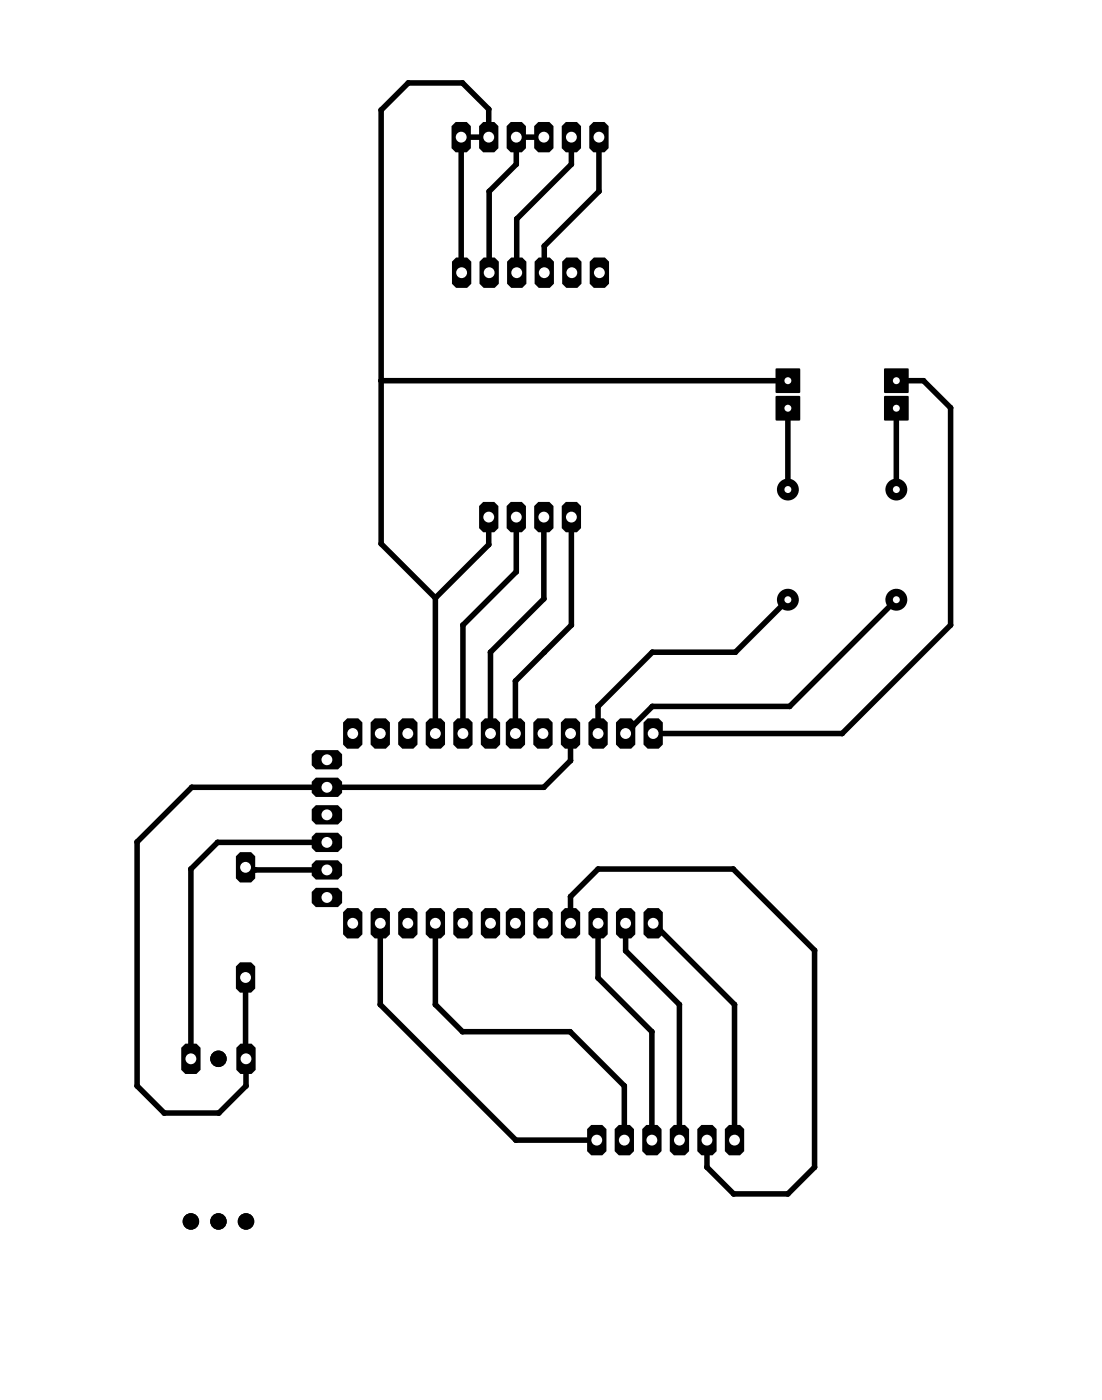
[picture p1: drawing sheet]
<svg xmlns="http://www.w3.org/2000/svg" width="102mm" height="129mm" viewBox="0 0 102 129" stroke-linecap="round" stroke-linejoin="round" font-family="sans-serif">
<g fill="#000">
<path d="M41.6 11.6l.4-.4h1l.4 .4v2.1l-.4 .3h-1l-.4-.3z" fill-rule="evenodd"/>
<path d="M44.2 11.6l.3-.4h1.1l.3 .4v2.1l-.3 .3h-1.1l-.3-.3z" fill-rule="evenodd"/>
<path d="M46.7 11.6l.4-.4h1l.4 .4v2.1l-.4 .3h-1l-.4-.3z" fill-rule="evenodd"/>
<path d="M49.2 11.6l.4-.4h1l.4 .4v2.1l-.4 .3h-1l-.4-.3z" fill-rule="evenodd"/>
<path d="M51.8 11.6l.4-.4h1l.4 .4v2.1l-.4 .3h-1l-.4-.3z" fill-rule="evenodd"/>
<path d="M54.3 11.6l.4-.4h1l.4 .4v2.1l-.4 .3h-1l-.4-.3z" fill-rule="evenodd"/>
<path d="M42.1 23.9h.9l.3 .3v1.9l-.3 .3h-.9l-.3-.3v-1.9z" fill-rule="evenodd"/>
<path d="M41.7 24.1l.3-.4h1.1l.3 .4v2.1l-.3 .3h-1.1l-.3-.3z" fill-rule="evenodd"/>
<path d="M44.2 24.1l.4-.4h1l.4 .4v2.1l-.4 .3h-1l-.4-.3z" fill-rule="evenodd"/>
<path d="M46.7 24.1l.4-.4h1l.4 .4v2.1l-.4 .3h-1l-.4-.3z" fill-rule="evenodd"/>
<path d="M49.3 24.1l.4-.4h1l.4 .4v2.1l-.4 .3h-1l-.4-.3z" fill-rule="evenodd"/>
<path d="M51.8 24.1l.4-.4h1l.4 .4v2.1l-.4 .3h-1l-.4-.3z" fill-rule="evenodd"/>
<path d="M54.4 24.1l.3-.4h1.1l.3 .4v2.1l-.3 .3h-1.1l-.3-.3z" fill-rule="evenodd"/>
<path d="M71.5 36.5h2.2v2.3h-2.2z" fill-rule="evenodd"/>
<path d="M71.5 34h2.2v2.2h-2.2z" fill-rule="evenodd"/>
<path d="M81.5 36.5h2.2v2.3h-2.2z" fill-rule="evenodd"/>
<path d="M81.5 34h2.2v2.2h-2.2z" fill-rule="evenodd"/>
<path d="M44.2 46.7l.3-.4h1.1l.3 .4v2l-.3 .4h-1.1l-.3-.4z" fill-rule="evenodd"/>
<path d="M46.7 46.7l.4-.4h1l.4 .4v2l-.4 .4h-1l-.4-.4z" fill-rule="evenodd"/>
<path d="M49.2 46.7l.4-.4h1l.4 .4v2l-.4 .4h-1l-.4-.4z" fill-rule="evenodd"/>
<path d="M51.8 46.7l.4-.4h1l.4 .4v2l-.4 .4h-1l-.4-.4z" fill-rule="evenodd"/>
<path d="M21.7 79l.4-.4h1l.4 .4v2l-.4 .4h-1l-.4-.4z" fill-rule="evenodd"/>
<path d="M28.7 77.2l.4-.4h2.1l.3 .4v1l-.3 .4h-2.1l-.4-.4z" fill-rule="evenodd"/>
<path d="M28.7 74.6l.4-.3h2.1l.3 .3v1.1l-.3 .3h-2.1l-.4-.3z" fill-rule="evenodd"/>
<path d="M29.1 71.7h2.1l.3 .4v1l-.3 .4h-2.1l-.4-.4v-1z" fill-rule="evenodd"/>
<path d="M29.1 69.2h2.1l.3 .4v1l-.3 .4h-2.1l-.4-.4v-1z" fill-rule="evenodd"/>
<path d="M31.6 66.6l.4-.4h1l.4 .4v2.1l-.4 .3h-1l-.4-.3z" fill-rule="evenodd"/>
<path d="M34.2 66.6l.3-.4h1.1l.3 .4v2.1l-.3 .3h-1.1l-.3-.3z" fill-rule="evenodd"/>
<path d="M36.7 66.6l.4-.4h1l.4 .4v2.1l-.4 .3h-1l-.4-.3z" fill-rule="evenodd"/>
<path d="M39.2 66.6l.4-.4h1l.4 .4v2.1l-.4 .3h-1l-.4-.3z" fill-rule="evenodd"/>
<path d="M41.8 66.6l.4-.4h1l.4 .4v2.1l-.4 .3h-1l-.4-.3z" fill-rule="evenodd"/>
<path d="M44.3 66.6l.4-.4h1l.4 .4v2.1l-.4 .3h-1l-.4-.3z" fill-rule="evenodd"/>
<path d="M46.6 66.6l.4-.4h1l.4 .4v2.1l-.4 .3h-1l-.4-.3z" fill-rule="evenodd"/>
<path d="M49.2 66.6l.3-.4h1.1l.3 .4v2.1l-.3 .3h-1.1l-.3-.3z" fill-rule="evenodd"/>
<path d="M51.7 66.6l.4-.4h1l.4 .4v2.1l-.4 .3h-1l-.4-.3z" fill-rule="evenodd"/>
<path d="M54.2 66.6l.4-.4h1l.4 .4v2.1l-.4 .3h-1l-.4-.3z" fill-rule="evenodd"/>
<path d="M56.8 66.6l.4-.4h1l.4 .4v2.1l-.4 .3h-1l-.4-.3z" fill-rule="evenodd"/>
<path d="M59.3 66.6l.4-.4h1l.4 .4v2.1l-.4 .3h-1l-.4-.3z" fill-rule="evenodd"/>
<path d="M16.7 96.6l.4-.4h1l.4 .4v2.1l-.4 .3h-1l-.4-.3z" fill-rule="evenodd"/>
<path d="M21.7 89.1l.4-.4h1l.4 .4v2.1l-.4 .3h-1l-.4-.3z" fill-rule="evenodd"/>
<path d="M21.8 96.6l.4-.4h1l.4 .4v2.1l-.4 .3h-1l-.4-.3z" fill-rule="evenodd"/>
<path d="M29.1 81.9h2.1l.3 .4v1l-.3 .4h-2.1l-.4-.4v-1z" fill-rule="evenodd"/>
<path d="M29.1 79.3h2.1l.3 .4v1l-.3 .4h-2.1l-.4-.4v-1z" fill-rule="evenodd"/>
<path d="M31.6 84.1l.4-.4h1l.4 .4v2.1l-.4 .3h-1l-.4-.3z" fill-rule="evenodd"/>
<path d="M34.2 84.1l.3-.4h1.1l.3 .4v2.1l-.3 .3h-1.1l-.3-.3z" fill-rule="evenodd"/>
<path d="M36.7 84.1l.4-.4h1l.4 .4v2.1l-.4 .3h-1l-.4-.3z" fill-rule="evenodd"/>
<path d="M39.2 84.1l.4-.4h1l.4 .4v2.1l-.4 .3h-1l-.4-.3z" fill-rule="evenodd"/>
<path d="M41.8 84.1l.4-.4h1l.4 .4v2.1l-.4 .3h-1l-.4-.3z" fill-rule="evenodd"/>
<path d="M44.3 84.1l.4-.4h1l.4 .4v2.1l-.4 .3h-1l-.4-.3z" fill-rule="evenodd"/>
<path d="M46.6 84.1l.4-.4h1l.4 .4v2.1l-.4 .3h-1l-.4-.3z" fill-rule="evenodd"/>
<path d="M49.2 84.1l.3-.4h1.1l.3 .4v2.1l-.3 .3h-1.1l-.3-.3z" fill-rule="evenodd"/>
<path d="M51.7 84.1l.4-.4h1l.4 .4v2.1l-.4 .3h-1l-.4-.3z" fill-rule="evenodd"/>
<path d="M54.2 84.1l.4-.4h1l.4 .4v2.1l-.4 .3h-1l-.4-.3z" fill-rule="evenodd"/>
<path d="M56.8 84.1l.4-.4h1l.4 .4v2.1l-.4 .3h-1l-.4-.3z" fill-rule="evenodd"/>
<path d="M59.3 84.1l.4-.4h1l.4 .4v2.1l-.4 .3h-1l-.4-.3z" fill-rule="evenodd"/>
<path d="M54.1 104.1l.4-.4h1l.4 .4v2.1l-.4 .3h-1l-.4-.3z" fill-rule="evenodd"/>
<path d="M57 103.7h1.1l.3 .4v2.1l-.3 .3h-1.1l-.3-.3v-2.1z" fill-rule="evenodd"/>
<path d="M59.2 104.1l.4-.4h1l.4 .4v2.1l-.4 .3h-1l-.4-.3z" fill-rule="evenodd"/>
<path d="M61.7 104.1l.4-.4h1l.4 .4v2.1l-.4 .3h-1l-.4-.3z" fill-rule="evenodd"/>
<path d="M64.3 104.1l.4-.4h1l.4 .4v2.1l-.4 .3h-1l-.4-.3z" fill-rule="evenodd"/>
<path d="M66.8 104.1l.4-.4h1l.4 .4v2.1l-.4 .3h-1l-.4-.3z" fill-rule="evenodd"/>
<circle cx="35.1" cy="10.1" r=".25"/>
<circle cx="37.6" cy="7.6" r=".25"/>
<circle cx="42.6" cy="7.6" r=".25"/>
<circle cx="45.1" cy="10.1" r=".25"/>
<circle cx="45.1" cy="17.6" r=".25"/>
<circle cx="47.6" cy="15.1" r=".25"/>
<circle cx="52.7" cy="15.1" r=".25"/>
<circle cx="55.2" cy="17.6" r=".25"/>
<circle cx="35.1" cy="35.1" r=".25"/>
<circle cx="42.5" cy="24.4" r=".25"/>
<circle cx="47.6" cy="20.2" r=".25"/>
<circle cx="50.2" cy="22.7" r=".25"/>
<circle cx="85.1" cy="35.1" r=".25"/>
<circle cx="87.6" cy="37.6" r=".25"/>
<circle cx="35.1" cy="50.1" r=".25"/>
<circle cx="40.1" cy="55.1" r=".25"/>
<circle cx="42.7" cy="57.6" r=".25"/>
<circle cx="45.1" cy="50.2" r=".25"/>
<circle cx="47.6" cy="52.7" r=".25"/>
<circle cx="50.1" cy="55.2" r=".25"/>
<circle cx="52.7" cy="57.6" r=".25"/>
<circle cx="72.6" cy="45.2" r="1.01"/>
<circle cx="72.6" cy="55.3" r="1.01"/>
<circle cx="82.6" cy="45.2" r="1.01"/>
<circle cx="82.6" cy="55.3" r="1.01"/>
<circle cx="87.6" cy="57.7" r=".25"/>
<circle cx="12.6" cy="77.6" r=".25"/>
<circle cx="17.7" cy="72.6" r=".25"/>
<circle cx="20.1" cy="77.7" r=".25"/>
<circle cx="45.2" cy="60.1" r=".25"/>
<circle cx="47.5" cy="62.8" r=".25"/>
<circle cx="50.1" cy="72.6" r=".25"/>
<circle cx="50.2" cy="60.1" r=".25"/>
<circle cx="52.6" cy="70.1" r=".25"/>
<circle cx="55.1" cy="65.1" r=".25"/>
<circle cx="58.4" cy="66.9" r=".25"/>
<circle cx="60.1" cy="65.1" r=".25"/>
<circle cx="60.1" cy="60.1" r=".25"/>
<circle cx="67.8" cy="60.1" r=".25"/>
<circle cx="72.8" cy="65.1" r=".25"/>
<circle cx="77.6" cy="67.6" r=".25"/>
<circle cx="17.6" cy="80.1" r=".25"/>
<circle cx="20.1" cy="97.7" r=".76"/>
<circle cx="22.6" cy="96.9" r=".25"/>
<circle cx="23.5" cy="80.2" r=".25"/>
<circle cx="35.1" cy="92.7" r=".25"/>
<circle cx="40.1" cy="92.7" r=".25"/>
<circle cx="42.6" cy="95.2" r=".25"/>
<circle cx="52.6" cy="95.2" r=".25"/>
<circle cx="52.6" cy="82.7" r=".25"/>
<circle cx="55.1" cy="80.1" r=".25"/>
<circle cx="55.1" cy="90.2" r=".25"/>
<circle cx="57.7" cy="87.7" r=".25"/>
<circle cx="60.1" cy="95.2" r=".25"/>
<circle cx="62.6" cy="92.7" r=".25"/>
<circle cx="67.6" cy="80.1" r=".25"/>
<circle cx="67.7" cy="92.7" r=".25"/>
<circle cx="75.1" cy="87.7" r=".25"/>
<circle cx="12.6" cy="100.1" r=".25"/>
<circle cx="15.1" cy="102.6" r=".25"/>
<circle cx="17.6" cy="112.7" r=".76"/>
<circle cx="20.1" cy="112.7" r=".76"/>
<circle cx="20.2" cy="102.6" r=".25"/>
<circle cx="22.7" cy="112.7" r=".76"/>
<circle cx="22.7" cy="100.1" r=".25"/>
<circle cx="47.6" cy="105.1" r=".25"/>
<circle cx="57.6" cy="100.1" r=".25"/>
<circle cx="65.2" cy="107.6" r=".25"/>
<circle cx="67.6" cy="110.1" r=".25"/>
<circle cx="72.6" cy="110.1" r=".25"/>
<circle cx="75.1" cy="107.6" r=".25"/>
</g>
<g fill="none" stroke="#000" stroke-width=".51">
<path d="M50.1 12.6h-2.5v2.5l-2.5 2.5v7.5M52.7 12.6v2.5l-5.1 5.1v4.9M55.2 12.6v5l-5 5.1v2.4M35.1 35.1h37.5M42.6 25.1l-.1-12.5h2.6v-2.5l-2.5-2.5h-5l-2.5 2.5v40l5 5M72.6 37.6v7.5M82.6 35.1h2.5l2.5 2.5v20l-10 10h-17.4M82.6 37.6v7.5M40.1 55.1v12.5M45.1 47.7v2.5l-5 4.9M47.6 47.7v5l-4.9 4.9v10M50.1 47.7v7.5l-4.9 4.9v7.5"/>
<path d="M52.7 47.7v9.9l-5.2 5.2v4.8M72.6 55.3l-4.8 4.8h-7.7l-5 5v2.5M82.6 55.3l-9.8 9.8h-12.7l-2.4 2.5M22.6 80l.9 .2h6.6M30.1 77.7h-10l-2.5 2.4v17.5M52.6 67.6v2.5l-2.5 2.5h-32.4l-5.1 5v22.5l2.5 2.5h5.1l2.5-2.5-.1-10M35.1 85.1v7.5l12.5 12.5h7.4M40.1 85.1v7.5l2.5 2.5h10l5 5v5M52.6 85.1v-2.4l2.5-2.6h12.5l7.5 7.5v20l-2.5 2.5h-5l-2.4-2.5v-2.5M55.1 85.1v5.1l5 4.9v10M57.7 85.1v2.6l4.9 4.9v12.5M60.2 85.1l7.5 7.5v12.5"/>
</g>
<g fill="#000">
<circle cx="30.1" cy="72.6" r=".25"/>
<circle cx="30.1" cy="77.7" r=".25"/>
<circle cx="30.1" cy="80.2" r=".25"/>
</g>
<circle cx="42.6" cy="25.1" r=".5" fill="#fff"/>
<path d="M44.6 23.9h1l.3 .3v1.9l-.3 .3h-1l-.3-.3v-1.9z" fill-rule="evenodd" fill="#000"/>
<circle cx="45.1" cy="25.1" r=".5" fill="#fff"/>
<path d="M47.2 23.9h.9l.3 .3v1.9l-.3 .3h-.9l-.3-.3v-1.9z" fill-rule="evenodd" fill="#000"/>
<circle cx="47.6" cy="25.1" r=".5" fill="#fff"/>
<path d="M49.7 23.9h.9l.3 .3v1.9l-.3 .3h-.9l-.3-.3v-1.9z" fill-rule="evenodd" fill="#000"/>
<circle cx="50.2" cy="25.1" r=".5" fill="#fff"/>
<path d="M52.3 23.9h.9l.3 .3v1.9l-.3 .3h-.9l-.3-.3v-1.9z" fill-rule="evenodd" fill="#000"/>
<circle cx="52.7" cy="25.1" r=".5" fill="#fff"/>
<path d="M54.8 23.9h.9l.3 .3v1.9l-.3 .3h-.9l-.3-.3v-1.9z" fill-rule="evenodd" fill="#000"/>
<circle cx="55.3" cy="25.1" r=".5" fill="#fff"/>
<path d="M29.2 82h1.9l.3 .3v.9l-.3 .3h-1.9l-.3-.3v-.9z" fill-rule="evenodd" fill="#000"/>
<circle cx="30.1" cy="82.8" r=".5" fill="#fff"/>
<path d="M29.2 79.5h1.9l.3 .3v.9l-.3 .3h-1.9l-.3-.3v-.9z" fill-rule="evenodd" fill="#000"/>
<circle cx="30.1" cy="80.2" r=".5" fill="#fff"/>
<path d="M29.2 76.9h1.9l.3 .3v.9l-.3 .3h-1.9l-.3-.3v-.9z" fill-rule="evenodd" fill="#000"/>
<circle cx="30.1" cy="77.7" r=".5" fill="#fff"/>
<path d="M29.2 74.4h1.9l.3 .3v.9l-.3 .3h-1.9l-.3-.3v-.9z" fill-rule="evenodd" fill="#000"/>
<circle cx="30.1" cy="75.1" r=".5" fill="#fff"/>
<path d="M29.2 71.8h1.9l.3 .3v1l-.3 .3h-1.9l-.3-.3v-1z" fill-rule="evenodd" fill="#000"/>
<circle cx="30.1" cy="72.6" r=".5" fill="#fff"/>
<path d="M29.2 69.3h1.9l.3 .3v.9l-.3 .3h-1.9l-.3-.3v-.9z" fill-rule="evenodd" fill="#000"/>
<circle cx="30.1" cy="70.1" r=".5" fill="#fff"/>
<path d="M44.6 46.4h.9l.3 .3v2l-.3 .3h-.9l-.3-.3v-2z" fill-rule="evenodd" fill="#000"/>
<circle cx="45.1" cy="47.7" r=".5" fill="#fff"/>
<path d="M47.1 46.4h1l.3 .3v2l-.3 .3h-1l-.3-.3v-2z" fill-rule="evenodd" fill="#000"/>
<circle cx="47.6" cy="47.7" r=".5" fill="#fff"/>
<path d="M49.7 46.4h.9l.3 .3v2l-.3 .3h-.9l-.3-.3v-2z" fill-rule="evenodd" fill="#000"/>
<circle cx="50.1" cy="47.7" r=".5" fill="#fff"/>
<path d="M52.2 46.4h.9l.3 .3v2l-.3 .3h-.9l-.3-.3v-2z" fill-rule="evenodd" fill="#000"/>
<circle cx="52.7" cy="47.7" r=".5" fill="#fff"/>
<path d="M54.8 11.4h.9l.3 .3v1.9l-.3 .3h-.9l-.3-.3v-1.9z" fill-rule="evenodd" fill="#000"/>
<circle cx="55.2" cy="12.6" r=".5" fill="#fff"/>
<path d="M52.2 11.4h.9l.3 .3v1.9l-.3 .3h-.9l-.3-.3v-1.9z" fill-rule="evenodd" fill="#000"/>
<circle cx="52.7" cy="12.6" r=".5" fill="#fff"/>
<path d="M49.7 11.4h.9l.3 .3v1.9l-.3 .3h-.9l-.3-.3v-1.9z" fill-rule="evenodd" fill="#000"/>
<circle cx="50.1" cy="12.6" r=".5" fill="#fff"/>
<path d="M47.1 11.4h1l.3 .3v1.9l-.3 .3h-1l-.3-.3v-1.9z" fill-rule="evenodd" fill="#000"/>
<circle cx="47.6" cy="12.6" r=".5" fill="#fff"/>
<path d="M44.6 11.4h.9l.3 .3v1.9l-.3 .3h-.9l-.3-.3v-1.9z" fill-rule="evenodd" fill="#000"/>
<circle cx="45.1" cy="12.6" r=".5" fill="#fff"/>
<path d="M42.1 11.4h.9l.3 .3v1.9l-.3 .3h-.9l-.3-.3v-1.9z" fill-rule="evenodd" fill="#000"/>
<circle cx="42.5" cy="12.6" r=".5" fill="#fff"/>
<circle cx="82.6" cy="45.2" r=".89" fill="#000"/>
<circle cx="82.6" cy="45.1" r=".32" fill="#fff"/>
<circle cx="82.6" cy="55.3" r=".89" fill="#000"/>
<circle cx="82.6" cy="55.3" r=".32" fill="#fff"/>
<circle cx="72.6" cy="45.2" r=".89" fill="#000"/>
<circle cx="72.6" cy="45.1" r=".32" fill="#fff"/>
<circle cx="72.6" cy="55.3" r=".89" fill="#000"/>
<circle cx="72.6" cy="55.3" r=".32" fill="#fff"/>
<path d="M54.6 103.9h.9l.3 .3v1.9l-.3 .3h-.9l-.3-.3v-1.9z" fill-rule="evenodd" fill="#000"/>
<circle cx="55" cy="105.1" r=".5" fill="#fff"/>
<path d="M57.1 103.9h.9l.3 .3v1.9l-.3 .3h-.9l-.3-.3v-1.9z" fill-rule="evenodd" fill="#000"/>
<circle cx="57.6" cy="105.1" r=".5" fill="#fff"/>
<path d="M59.6 103.9h1l.3 .3v1.9l-.3 .3h-1l-.3-.3v-1.9z" fill-rule="evenodd" fill="#000"/>
<circle cx="60.1" cy="105.1" r=".5" fill="#fff"/>
<path d="M62.2 103.9h.9l.3 .3v1.9l-.3 .3h-.9l-.3-.3v-1.9z" fill-rule="evenodd" fill="#000"/>
<circle cx="62.6" cy="105.1" r=".5" fill="#fff"/>
<path d="M64.7 103.9h.9l.3 .3v1.9l-.3 .3h-.9l-.3-.3v-1.9z" fill-rule="evenodd" fill="#000"/>
<circle cx="65.2" cy="105.1" r=".5" fill="#fff"/>
<path d="M67.3 103.9h.9l.3 .3v1.9l-.3 .3h-.9l-.3-.3v-1.9z" fill-rule="evenodd" fill="#000"/>
<circle cx="67.7" cy="105.1" r=".5" fill="#fff"/>
<path d="M44.8 83.9h.9l.3 .3v1.9l-.3 .3h-.9l-.3-.3v-1.9z" fill-rule="evenodd" fill="#000"/>
<circle cx="45.2" cy="85.1" r=".5" fill="#fff"/>
<path d="M42.2 83.9h.9l.3 .3v1.9l-.3 .3h-.9l-.3-.3v-1.9z" fill-rule="evenodd" fill="#000"/>
<circle cx="42.7" cy="85.1" r=".5" fill="#fff"/>
<path d="M39.7 83.9h.9l.3 .3v1.9l-.3 .3h-.9l-.3-.3v-1.9z" fill-rule="evenodd" fill="#000"/>
<circle cx="40.1" cy="85.1" r=".5" fill="#fff"/>
<path d="M37.1 83.9h1l.3 .3v1.9l-.3 .3h-1l-.3-.3v-1.9z" fill-rule="evenodd" fill="#000"/>
<circle cx="37.6" cy="85.1" r=".5" fill="#fff"/>
<path d="M34.6 83.9h.9l.3 .3v1.9l-.3 .3h-.9l-.3-.3v-1.9z" fill-rule="evenodd" fill="#000"/>
<circle cx="35.1" cy="85.1" r=".5" fill="#fff"/>
<path d="M32.1 83.9h.9l.3 .3v1.9l-.3 .3h-.9l-.3-.3v-1.9z" fill-rule="evenodd" fill="#000"/>
<circle cx="32.5" cy="85.1" r=".5" fill="#fff"/>
<path d="M59.8 83.9h.9l.3 .3v1.9l-.3 .3h-.9l-.3-.3v-1.9z" fill-rule="evenodd" fill="#000"/>
<circle cx="60.2" cy="85.1" r=".5" fill="#fff"/>
<path d="M57.2 83.9h.9l.3 .3v1.9l-.3 .3h-.9l-.3-.3v-1.9z" fill-rule="evenodd" fill="#000"/>
<circle cx="57.7" cy="85.1" r=".5" fill="#fff"/>
<path d="M54.7 83.9h.9l.3 .3v1.9l-.3 .3h-.9l-.3-.3v-1.9z" fill-rule="evenodd" fill="#000"/>
<circle cx="55.1" cy="85.1" r=".5" fill="#fff"/>
<path d="M52.1 83.9h1l.3 .3v1.9l-.3 .3h-1l-.3-.3v-1.9z" fill-rule="evenodd" fill="#000"/>
<circle cx="52.6" cy="85.1" r=".5" fill="#fff"/>
<path d="M49.6 83.9h.9l.3 .3v1.9l-.3 .3h-.9l-.3-.3v-1.9z" fill-rule="evenodd" fill="#000"/>
<circle cx="50.1" cy="85.1" r=".5" fill="#fff"/>
<path d="M47.1 83.9h.9l.3 .3v1.9l-.3 .3h-.9l-.3-.3v-1.9z" fill-rule="evenodd" fill="#000"/>
<circle cx="47.5" cy="85.1" r=".5" fill="#fff"/>
<path d="M32.1 66.4h.9l.3 .3v1.9l-.3 .3h-.9l-.3-.3v-1.9z" fill-rule="evenodd" fill="#000"/>
<circle cx="32.5" cy="67.6" r=".5" fill="#fff"/>
<path d="M34.6 66.4h.9l.3 .3v1.9l-.3 .3h-.9l-.3-.3v-1.9z" fill-rule="evenodd" fill="#000"/>
<circle cx="35.1" cy="67.6" r=".5" fill="#fff"/>
<path d="M37.1 66.4h1l.3 .3v1.9l-.3 .3h-1l-.3-.3v-1.9z" fill-rule="evenodd" fill="#000"/>
<circle cx="37.6" cy="67.6" r=".5" fill="#fff"/>
<path d="M39.7 66.4h.9l.3 .3v1.9l-.3 .3h-.9l-.3-.3v-1.9z" fill-rule="evenodd" fill="#000"/>
<circle cx="40.1" cy="67.6" r=".5" fill="#fff"/>
<path d="M42.2 66.4h.9l.3 .3v1.9l-.3 .3h-.9l-.3-.3v-1.9z" fill-rule="evenodd" fill="#000"/>
<circle cx="42.7" cy="67.6" r=".5" fill="#fff"/>
<path d="M44.8 66.4h.9l.3 .3v1.9l-.3 .3h-.9l-.3-.3v-1.9z" fill-rule="evenodd" fill="#000"/>
<circle cx="45.2" cy="67.6" r=".5" fill="#fff"/>
<path d="M47.1 66.4h.9l.3 .3v1.9l-.3 .3h-.9l-.3-.3v-1.9z" fill-rule="evenodd" fill="#000"/>
<circle cx="47.5" cy="67.6" r=".5" fill="#fff"/>
<path d="M49.6 66.4h.9l.3 .3v1.9l-.3 .3h-.9l-.3-.3v-1.9z" fill-rule="evenodd" fill="#000"/>
<circle cx="50.1" cy="67.6" r=".5" fill="#fff"/>
<path d="M52.1 66.4h1l.3 .3v1.9l-.3 .3h-1l-.3-.3v-1.9z" fill-rule="evenodd" fill="#000"/>
<circle cx="52.6" cy="67.6" r=".5" fill="#fff"/>
<path d="M54.7 66.4h.9l.3 .3v1.9l-.3 .3h-.9l-.3-.3v-1.9z" fill-rule="evenodd" fill="#000"/>
<circle cx="55.1" cy="67.6" r=".5" fill="#fff"/>
<path d="M57.2 66.4h.9l.3 .3v1.9l-.3 .3h-.9l-.3-.3v-1.9z" fill-rule="evenodd" fill="#000"/>
<circle cx="57.7" cy="67.6" r=".5" fill="#fff"/>
<path d="M59.8 66.4h.9l.3 .3v1.9l-.3 .3h-.9l-.3-.3v-1.9z" fill-rule="evenodd" fill="#000"/>
<circle cx="60.2" cy="67.6" r=".5" fill="#fff"/>
<path d="M17.1 96.4h1l.3 .3v1.9l-.3 .3h-1l-.3-.3v-1.9z" fill-rule="evenodd" fill="#000"/>
<circle cx="17.6" cy="97.6" r=".5" fill="#fff"/>
<g fill="#000">
<path d="M22.2 96.4h.9l.3 .3v1.9l-.3 .3h-.9l-.3-.3v-1.9z" fill-rule="evenodd"/>
<circle cx="20.1" cy="97.7" r=".76"/>
</g>
<circle cx="22.7" cy="97.6" r=".5" fill="#fff"/>
<path d="M22.2 88.9h.9l.3 .3v1.9l-.3 .3h-.9l-.3-.3v-1.9z" fill-rule="evenodd" fill="#000"/>
<circle cx="22.6" cy="90.1" r=".5" fill="#fff"/>
<path d="M22.2 78.7h.9l.3 .3v2l-.3 .3h-.9l-.3-.3v-2z" fill-rule="evenodd" fill="#000"/>
<circle cx="22.6" cy="80" r=".5" fill="#fff"/>
<g fill="#000">
<circle cx="17.6" cy="112.7" r=".76"/>
<circle cx="20.1" cy="112.7" r=".76"/>
<circle cx="22.7" cy="112.7" r=".76"/>
</g>
<path d="M71.6 36.6h2v2.1h-2z" fill="#000"/>
<circle cx="72.6" cy="37.6" r=".32" fill="#fff"/>
<path d="M71.6 34.1h2v2h-2z" fill="#000"/>
<circle cx="72.6" cy="35.1" r=".32" fill="#fff"/>
<path d="M81.6 36.6h2v2.1h-2z" fill="#000"/>
<circle cx="82.6" cy="37.6" r=".32" fill="#fff"/>
<path d="M81.6 34.1h2v2h-2z" fill="#000"/>
<circle cx="82.6" cy="35.1" r=".32" fill="#fff"/>
</svg>
